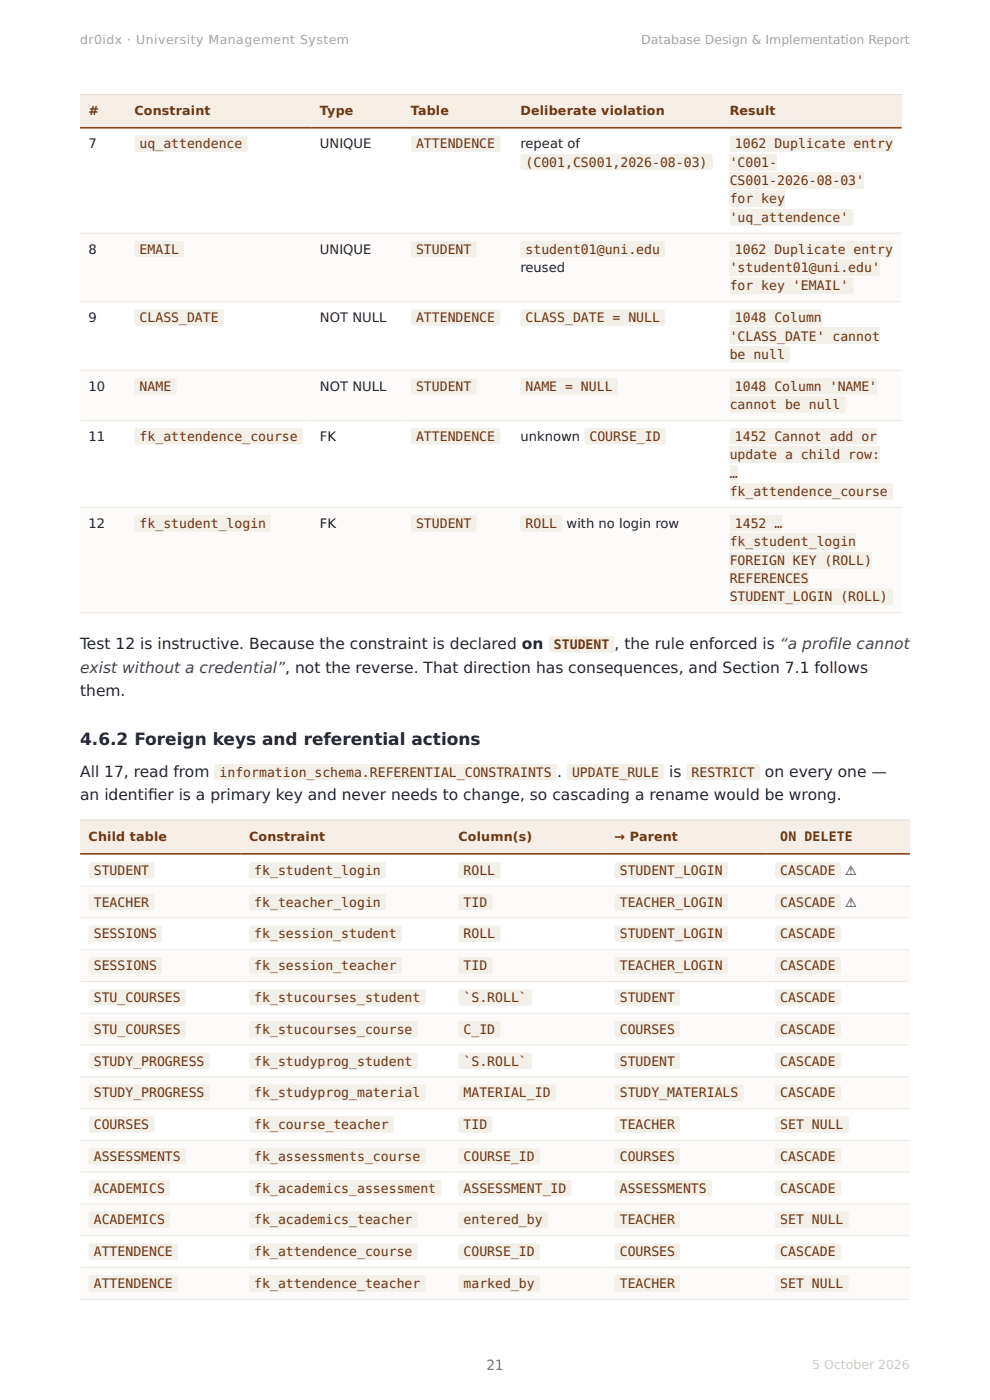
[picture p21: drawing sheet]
<svg xmlns="http://www.w3.org/2000/svg" width="210mm" height="297mm" viewBox="0 0 210 297" stroke-linecap="round" stroke-linejoin="round" font-family="sans-serif">
<defs><g id="words">
<text font-size="3.6" fill="#1f2430" x="17" y="158">4.6.2 Foreign keys and referential actions</text>
<g font-size="3.3" fill="#1f2430">
<text x="17" y="137.7">Test 12 is instructive. Because the constraint is declared on</text>
<text x="130.4" y="137.7">, the rule enforced is “a prof</text>
<text x="17" y="147.7">them.</text>
<text x="17" y="164.7">All 17, read from</text>
<text x="118.2" y="164.7">.</text>
<text x="141.9" y="164.7">is</text>
<text x="162.3" y="164.7">on every one —</text>
<text x="17" y="169.7">an identif</text>
<text x="31.4" y="169.7">ier is a primary key and never needs to change, so cascading a rename would be wrong.</text>
</g>
<g font-size="3.3" fill="#3d4553">
<text x="175.6" y="137.7">ile cannot</text>
<text x="17" y="142.7">exist without a credential”, not the reverse. That direction has consequences, and Section 7.1 follows</text>
</g>
<text font-size="3" fill="#6b7280" x="103.2" y="290.5">21</text>
<g font-size="2.8" fill="#1f2430">
<text x="18.8" y="31.4">7</text>
<text x="67.9" y="31.4">UNIQUE</text>
<text x="110.4" y="31.4">repeat of</text>
<text x="18.8" y="53.8">8</text>
<text x="67.9" y="53.8">UNIQUE</text>
<text x="110.4" y="57.7">reused</text>
<text x="18.8" y="68.3">9</text>
<text x="67.9" y="68.3">NOT NULL</text>
<text x="18.8" y="82.9">10</text>
<text x="67.9" y="82.9">NOT NULL</text>
<text x="18.8" y="93.5">11</text>
<text x="67.9" y="93.5">FK</text>
<text x="110.4" y="93.5">unknown</text>
<text x="18.8" y="112">12</text>
<text x="67.9" y="112">FK</text>
<text x="120.2" y="112">with no login row</text>
<text x="179.2" y="185.6">⚠</text>
<text x="179.2" y="192.3">⚠</text>
</g>
<g font-size="2.8" fill="#6b3410">
<text x="29.6" y="31.4">uq_attendence</text>
<text x="88.3" y="31.4">ATTENDENCE</text>
<text x="111.5" y="35.3">(C001,CS001,2026-08-03)</text>
<text x="154.8" y="35.3">'C001-</text>
<text x="155.9" y="31.4">1062 Duplicate entry</text>
<text x="154.8" y="39.2">CS001-2026-08-03'</text>
<text x="154.8" y="43.1">for key</text>
<text x="154.8" y="47">'uq_attendence'</text>
<text x="29.6" y="53.8">EMAIL</text>
<text x="88.3" y="53.8">STUDENT</text>
<text x="111.5" y="53.8">student01@uni.edu</text>
<text x="155.9" y="53.8">1062 Duplicate entry</text>
<text x="154.8" y="57.7">'student01@uni.edu'</text>
<text x="154.8" y="61.6">for key 'EMAIL'</text>
<text x="29.6" y="68.3">CLASS_DATE</text>
<text x="88.3" y="68.3">ATTENDENCE</text>
<text x="111.5" y="68.3">CLASS_DATE = NULL</text>
<text x="155.9" y="68.3">1048 Column</text>
<text x="154.8" y="72.2">'CLASS_DATE' cannot</text>
<text x="154.8" y="76.1">be null</text>
<text x="29.6" y="82.9">NAME</text>
<text x="88.3" y="82.9">STUDENT</text>
<text x="111.5" y="82.9">NAME = NULL</text>
<text x="155.9" y="82.9">1048 Column 'NAME'</text>
<text x="154.8" y="86.8">cannot be null</text>
<text x="29.6" y="93.5">fk_attendence_course</text>
<text x="88.3" y="93.5">ATTENDENCE</text>
<text x="125" y="93.5">COURSE_ID</text>
<text x="155.9" y="93.5">1452 Cannot add or</text>
<text x="154.8" y="97.4">update a child row:</text>
<text x="154.8" y="101.3">…</text>
<text x="154.8" y="105.2">fk_attendence_course</text>
<text x="29.6" y="112">fk_student_login</text>
<text x="88.3" y="112">STUDENT</text>
<text x="111.5" y="112">ROLL</text>
<text x="155.9" y="112">1452 …</text>
<text x="154.8" y="115.9">fk_student_login</text>
<text x="154.8" y="119.8">FOREIGN KEY (ROLL)</text>
<text x="154.8" y="123.7">REFERENCES</text>
<text x="154.8" y="127.6">STUDENT_LOGIN (ROLL)</text>
<text x="117.5" y="137.7">STUDENT</text>
<text x="46.6" y="164.7">information_schema.REFERENTIAL_CONSTRAINTS</text>
<text x="121.3" y="164.7">UPDATE_RULE</text>
<text x="146.7" y="164.7">RESTRICT</text>
<text x="165.5" y="178.5">ON DELETE</text>
<text x="19.9" y="185.6">STUDENT</text>
<text x="53.9" y="185.6">fk_student_login</text>
<text x="98.3" y="185.6">ROLL</text>
<text x="131.5" y="185.6">STUDENT_LOGIN</text>
<text x="165.5" y="185.6">CASCADE</text>
<text x="19.9" y="192.3">TEACHER</text>
<text x="53.9" y="192.3">fk_teacher_login</text>
<text x="98.3" y="192.3">TID</text>
<text x="131.5" y="192.3">TEACHER_LOGIN</text>
<text x="165.5" y="192.3">CASCADE</text>
<text x="19.9" y="199.1">SESSIONS</text>
<text x="53.9" y="199.1">fk_session_student</text>
<text x="98.3" y="199.1">ROLL</text>
<text x="131.5" y="199.1">STUDENT_LOGIN</text>
<text x="165.5" y="199.1">CASCADE</text>
<text x="19.9" y="205.8">SESSIONS</text>
<text x="53.9" y="205.8">fk_session_teacher</text>
<text x="98.3" y="205.8">TID</text>
<text x="131.5" y="205.8">TEACHER_LOGIN</text>
<text x="165.5" y="205.8">CASCADE</text>
<text x="19.9" y="212.6">STU_COURSES</text>
<text x="53.9" y="212.6">fk_stucourses_student</text>
<text x="98.3" y="212.6">`S.ROLL`</text>
<text x="131.5" y="212.6">STUDENT</text>
<text x="165.5" y="212.6">CASCADE</text>
<text x="19.9" y="219.3">STU_COURSES</text>
<text x="53.9" y="219.3">fk_stucourses_course</text>
<text x="98.3" y="219.3">C_ID</text>
<text x="131.5" y="219.3">COURSES</text>
<text x="165.5" y="219.3">CASCADE</text>
<text x="19.9" y="226">STUDY_PROGRESS</text>
<text x="53.9" y="226">fk_studyprog_student</text>
<text x="98.3" y="226">`S.ROLL`</text>
<text x="131.5" y="226">STUDENT</text>
<text x="165.5" y="226">CASCADE</text>
<text x="19.9" y="232.8">STUDY_PROGRESS</text>
<text x="53.9" y="232.8">fk_studyprog_material</text>
<text x="98.3" y="232.8">MATERIAL_ID</text>
<text x="131.5" y="232.8">STUDY_MATERIALS</text>
<text x="165.5" y="232.8">CASCADE</text>
<text x="19.9" y="239.5">COURSES</text>
<text x="53.9" y="239.5">fk_course_teacher</text>
<text x="98.3" y="239.5">TID</text>
<text x="131.5" y="239.5">TEACHER</text>
<text x="165.5" y="239.5">SET NULL</text>
<text x="19.9" y="246.3">ASSESSMENTS</text>
<text x="53.9" y="246.3">fk_assessments_course</text>
<text x="98.3" y="246.3">COURSE_ID</text>
<text x="131.5" y="246.3">COURSES</text>
<text x="165.5" y="246.3">CASCADE</text>
<text x="19.9" y="253">ACADEMICS</text>
<text x="53.9" y="253">fk_academics_assessment</text>
<text x="98.3" y="253">ASSESSMENT_ID</text>
<text x="131.5" y="253">ASSESSMENTS</text>
<text x="165.5" y="253">CASCADE</text>
<text x="19.9" y="259.8">ACADEMICS</text>
<text x="53.9" y="259.8">fk_academics_teacher</text>
<text x="98.3" y="259.8">entered_by</text>
<text x="131.5" y="259.8">TEACHER</text>
<text x="165.5" y="259.8">SET NULL</text>
<text x="19.9" y="266.5">ATTENDENCE</text>
<text x="53.9" y="266.5">fk_attendence_course</text>
<text x="98.3" y="266.5">COURSE_ID</text>
<text x="131.5" y="266.5">COURSES</text>
<text x="165.5" y="266.5">CASCADE</text>
<text x="19.9" y="273.2">ATTENDENCE</text>
<text x="53.9" y="273.2">fk_attendence_teacher</text>
<text x="98.3" y="273.2">marked_by</text>
<text x="131.5" y="273.2">TEACHER</text>
<text x="165.5" y="273.2">SET NULL</text>
</g>
<g font-size="2.7" fill="#6b3410">
<text x="18.8" y="24.5">#</text>
<text x="28.5" y="24.5">Constraint</text>
<text x="67.9" y="24.5">Type</text>
<text x="87.2" y="24.5">Table</text>
<text x="110.4" y="24.5">Deliberate violation</text>
<text x="154.8" y="24.5">Result</text>
<text x="18.8" y="178.5">Child table</text>
<text x="52.8" y="178.5">Constraint</text>
<text x="97.2" y="178.5">Column(s)</text>
<text x="130.4" y="178.5">→ Parent</text>
</g>
<g font-size="2.6" fill="#98a2b3">
<text x="17" y="9.4">dr0idx · University Management System</text>
<text x="136" y="9.4">Database Design &amp; Implementation Report</text>
</g>
<text font-size="2.6" fill="#c4c9d1" x="172.3" y="290.4">5 October 2026</text>
</g></defs>
<g fill="#f7efe6">
<path d="M17 20.1h9.7v7h-9.7z"/>
<path d="M26.7 20.1h39.4v7h-39.4z"/>
<path d="M66.1 20.1h19.3v7h-19.3z"/>
<path d="M85.4 20.1h23.2v7h-23.2z"/>
<path d="M108.6 20.1h44.4v7h-44.4z"/>
<path d="M153 20.1h38.2v7h-38.2z"/>
</g>
<g fill="#fcfbf9">
<path d="M17 49.5h9.7v14.5h-9.7z"/>
<path d="M26.7 49.5h39.4v14.5h-39.4z"/>
<path d="M66.1 49.5h19.3v14.5h-19.3z"/>
<path d="M85.4 49.5h23.2v14.5h-23.2z"/>
<path d="M108.6 49.5h44.4v14.5h-44.4z"/>
<path d="M153 49.5h38.2v14.5h-38.2z"/>
<path d="M17 78.5h9.7v10.7h-9.7z"/>
<path d="M26.7 78.5h39.4v10.7h-39.4z"/>
<path d="M66.1 78.5h19.3v10.7h-19.3z"/>
<path d="M85.4 78.5h23.2v10.7h-23.2z"/>
<path d="M108.6 78.5h44.4v10.7h-44.4z"/>
<path d="M153 78.5h38.2v10.7h-38.2z"/>
<path d="M17 107.6h9.7v22.4h-9.7z"/>
<path d="M26.7 107.6h39.4v22.4h-39.4z"/>
<path d="M66.1 107.6h19.3v22.4h-19.3z"/>
<path d="M85.4 107.6h23.2v22.4h-23.2z"/>
<path d="M108.6 107.6h44.4v22.4h-44.4z"/>
<path d="M153 107.6h38.2v22.4h-38.2z"/>
</g>
<path d="M17 49.5h174.2M17 64h174.2M17 78.5h174.2M17 89.2h174.2M17 107.6h174.2M17 130h174.2" fill="none" stroke="#ece8e2" stroke-width=".21"/>
<path d="M17 20.1h174.2" fill="none" stroke="#e0dcd6" stroke-width=".21"/>
<path d="M17 27.1h174.2" fill="none" stroke="#8b4513" stroke-width=".35"/>
<g fill="#f7efe6">
<path d="M17 174h34v7.1h-34z"/>
<path d="M51 174h44.4v7.1h-44.4z"/>
<path d="M95.4 174h33.2v7.1h-33.2z"/>
<path d="M128.6 174h34v7.1h-34z"/>
<path d="M162.6 174h30.4v7.1h-30.4z"/>
</g>
<g fill="#fcfbf9">
<path d="M17 188h34v6.7h-34z"/>
<path d="M51 188h44.4v6.7h-44.4z"/>
<path d="M95.4 188h33.2v6.7h-33.2z"/>
<path d="M128.6 188h34v6.7h-34z"/>
<path d="M162.6 188h30.4v6.7h-30.4z"/>
<path d="M17 201.5h34v6.7h-34z"/>
<path d="M51 201.5h44.4v6.7h-44.4z"/>
<path d="M95.4 201.5h33.2v6.7h-33.2z"/>
<path d="M128.6 201.5h34v6.7h-34z"/>
<path d="M162.6 201.5h30.4v6.7h-30.4z"/>
<path d="M17 215h34v6.7h-34z"/>
<path d="M51 215h44.4v6.7h-44.4z"/>
<path d="M95.4 215h33.2v6.7h-33.2z"/>
<path d="M128.6 215h34v6.7h-34z"/>
<path d="M162.6 215h30.4v6.7h-30.4z"/>
<path d="M17 228.4h34v6.8h-34z"/>
<path d="M51 228.4h44.4v6.8h-44.4z"/>
<path d="M95.4 228.4h33.2v6.8h-33.2z"/>
<path d="M128.6 228.4h34v6.8h-34z"/>
<path d="M162.6 228.4h30.4v6.8h-30.4z"/>
<path d="M17 241.9h34v6.8h-34z"/>
<path d="M51 241.9h44.4v6.8h-44.4z"/>
<path d="M95.4 241.9h33.2v6.8h-33.2z"/>
<path d="M128.6 241.9h34v6.8h-34z"/>
<path d="M162.6 241.9h30.4v6.8h-30.4z"/>
<path d="M17 255.4h34v6.8h-34z"/>
<path d="M51 255.4h44.4v6.8h-44.4z"/>
<path d="M95.4 255.4h33.2v6.8h-33.2z"/>
<path d="M128.6 255.4h34v6.8h-34z"/>
<path d="M162.6 255.4h30.4v6.8h-30.4z"/>
<path d="M17 268.9h34v6.7h-34z"/>
<path d="M51 268.9h44.4v6.7h-44.4z"/>
<path d="M95.4 268.9h33.2v6.7h-33.2z"/>
<path d="M128.6 268.9h34v6.7h-34z"/>
<path d="M162.6 268.9h30.4v6.7h-30.4z"/>
</g>
<g fill="none" stroke="#ece8e2" stroke-width=".21">
<path d="M17 188h176M17 194.7h176M17 201.5h176M17 208.2h176M17 215h176M17 221.7h176M17 228.4h176M17 235.2h176M17 241.9h176M17 248.7h176M17 255.4h176M17 262.2h176"/>
<path d="M17 268.9h176M17 275.6h176"/>
</g>
<path d="M17 174h176" fill="none" stroke="#e0dcd6" stroke-width=".21"/>
<path d="M17 181.1h176" fill="none" stroke="#8b4513" stroke-width=".35"/>
<g fill="#f3efe9">
<path d="M28.5 28.7h24v3.5h-24z"/>
<path d="M87.2 28.7h18.9v3.5h-18.9z"/>
<path d="M110.4 32.6h40.8v3.5h-40.8z"/>
<path d="M154.8 28.7h34.6v3.5h-34.6z"/>
<path d="M154.8 32.6h10v3.5h-10z"/>
<path d="M154.8 36.5h28.5v3.5h-28.5z"/>
<path d="M154.8 40.4h11.7v3.5h-11.7z"/>
<path d="M154.8 44.3h26.3v3.5h-26.3z"/>
<path d="M28.5 51.1h10.6v3.5h-10.6z"/>
<path d="M87.2 51.1h13.9v3.5h-13.9z"/>
<path d="M110.4 51.1h30.7v3.5h-30.7z"/>
<path d="M154.8 51.1h34.6v3.5h-34.6z"/>
<path d="M154.8 55h31.9v3.5h-31.9z"/>
<path d="M154.8 58.9h26.3v3.5h-26.3z"/>
<path d="M28.5 65.6h19v3.5h-19z"/>
<path d="M87.2 65.6h18.9v3.5h-18.9z"/>
<path d="M110.4 65.6h30.7v3.5h-30.7z"/>
<path d="M154.8 65.6h19.5v3.5h-19.5z"/>
<path d="M154.8 69.5h31.9v3.5h-31.9z"/>
<path d="M154.8 73.4h12.8v3.5h-12.8z"/>
<path d="M28.5 80.2h8.9v3.5h-8.9z"/>
<path d="M87.2 80.2h13.9v3.5h-13.9z"/>
<path d="M110.4 80.2h20.6v3.5h-20.6z"/>
<path d="M154.8 80.2h31.3v3.5h-31.3z"/>
<path d="M154.8 84.1h24.6v3.5h-24.6z"/>
<path d="M28.5 90.8h35.8v3.5h-35.8z"/>
<path d="M87.2 90.8h18.9v3.5h-18.9z"/>
<path d="M123.9 90.8h17.3v3.5h-17.3z"/>
<path d="M154.8 90.8h31.3v3.5h-31.3z"/>
<path d="M154.8 94.7h31.9v3.5h-31.9z"/>
<path d="M154.8 98.6h1.7v3.5h-1.7z"/>
<path d="M154.8 102.5h34.6v3.5h-34.6z"/>
<path d="M28.5 109.3h29.1v3.5h-29.1z"/>
<path d="M87.2 109.3h13.9v3.5h-13.9z"/>
<path d="M110.4 109.3h8.9v3.5h-8.9z"/>
<path d="M154.8 109.3h11.1v3.5h-11.1z"/>
<path d="M154.8 113.2h26.8v3.5h-26.8z"/>
<path d="M154.8 117.1h30.2v3.5h-30.2z"/>
<path d="M154.8 121h16.8v3.5h-16.8z"/>
<path d="M154.8 124.9h34.6v3.5h-34.6z"/>
<path d="M116.4 135h14v3.5h-14z"/>
<path d="M45.5 162h72.7v3.5h-72.7z"/>
<path d="M120.2 162h20.7v3.5h-20.7z"/>
<path d="M145.6 162h15.6v3.5h-15.6z"/>
<path d="M164.4 175.8h17.6v3.5h-17.6z"/>
<path d="M18.8 182.9h13.9v3.5h-13.9z"/>
<path d="M52.8 182.9h29.1v3.5h-29.1z"/>
<path d="M97.2 182.9h9v3.5h-9z"/>
<path d="M130.4 182.9h24v3.5h-24z"/>
<path d="M164.4 182.9h14v3.5h-14z"/>
<path d="M18.8 189.6h13.9v3.5h-13.9z"/>
<path d="M52.8 189.6h29.1v3.5h-29.1z"/>
<path d="M97.2 189.6h7.3v3.5h-7.3z"/>
<path d="M130.4 189.6h24v3.5h-24z"/>
<path d="M164.4 189.6h14v3.5h-14z"/>
<path d="M18.8 196.4h15.6v3.4h-15.6z"/>
<path d="M52.8 196.4h32.4v3.4h-32.4z"/>
<path d="M97.2 196.4h9v3.4h-9z"/>
<path d="M130.4 196.4h24v3.4h-24z"/>
<path d="M164.4 196.4h14v3.4h-14z"/>
<path d="M18.8 203.1h15.6v3.5h-15.6z"/>
<path d="M52.8 203.1h32.4v3.5h-32.4z"/>
<path d="M97.2 203.1h7.3v3.5h-7.3z"/>
<path d="M130.4 203.1h24v3.5h-24z"/>
<path d="M164.4 203.1h14v3.5h-14z"/>
<path d="M18.8 209.8h20.7v3.5h-20.7z"/>
<path d="M52.8 209.8h37.5v3.5h-37.5z"/>
<path d="M97.2 209.8h15.7v3.5h-15.7z"/>
<path d="M130.4 209.8h13.9v3.5h-13.9z"/>
<path d="M164.4 209.8h14v3.5h-14z"/>
<path d="M18.8 216.6h20.7v3.5h-20.7z"/>
<path d="M52.8 216.6h35.8v3.5h-35.8z"/>
<path d="M97.2 216.6h9v3.5h-9z"/>
<path d="M130.4 216.6h13.9v3.5h-13.9z"/>
<path d="M164.4 216.6h14v3.5h-14z"/>
<path d="M18.8 223.3h25.7v3.5h-25.7z"/>
<path d="M52.8 223.3h35.8v3.5h-35.8z"/>
<path d="M97.2 223.3h15.7v3.5h-15.7z"/>
<path d="M130.4 223.3h13.9v3.5h-13.9z"/>
<path d="M164.4 223.3h14v3.5h-14z"/>
<path d="M18.8 230.1h25.7v3.5h-25.7z"/>
<path d="M52.8 230.1h37.5v3.5h-37.5z"/>
<path d="M97.2 230.1h20.7v3.5h-20.7z"/>
<path d="M130.4 230.1h27.3v3.5h-27.3z"/>
<path d="M164.4 230.1h14v3.5h-14z"/>
<path d="M18.8 236.8h13.9v3.5h-13.9z"/>
<path d="M52.8 236.8h30.8v3.5h-30.8z"/>
<path d="M97.2 236.8h7.3v3.5h-7.3z"/>
<path d="M130.4 236.8h13.9v3.5h-13.9z"/>
<path d="M164.4 236.8h15.6v3.5h-15.6z"/>
<path d="M18.8 243.6h20.7v3.4h-20.7z"/>
<path d="M52.8 243.6h37.5v3.4h-37.5z"/>
<path d="M97.2 243.6h17.3v3.4h-17.3z"/>
<path d="M130.4 243.6h13.9v3.4h-13.9z"/>
<path d="M164.4 243.6h14v3.4h-14z"/>
<path d="M18.8 250.3h17.3v3.5h-17.3z"/>
<path d="M52.8 250.3h40.8v3.5h-40.8z"/>
<path d="M97.2 250.3h24.1v3.5h-24.1z"/>
<path d="M130.4 250.3h20.6v3.5h-20.6z"/>
<path d="M164.4 250.3h14v3.5h-14z"/>
<path d="M18.8 257h17.3v3.5h-17.3z"/>
<path d="M52.8 257h35.8v3.5h-35.8z"/>
<path d="M97.2 257h19v3.5h-19z"/>
<path d="M130.4 257h13.9v3.5h-13.9z"/>
<path d="M164.4 257h15.6v3.5h-15.6z"/>
<path d="M18.8 263.8h19v3.5h-19z"/>
<path d="M52.8 263.8h35.8v3.5h-35.8z"/>
<path d="M97.2 263.8h17.3v3.5h-17.3z"/>
<path d="M130.4 263.8h13.9v3.5h-13.9z"/>
<path d="M164.4 263.8h14v3.5h-14z"/>
<path d="M18.8 270.5h19v3.5h-19z"/>
<path d="M52.8 270.5h37.5v3.5h-37.5z"/>
<path d="M97.2 270.5h17.3v3.5h-17.3z"/>
<path d="M130.4 270.5h13.9v3.5h-13.9z"/>
<path d="M164.4 270.5h15.6v3.5h-15.6z"/>
</g>
<use href="#words"/>
</svg>
